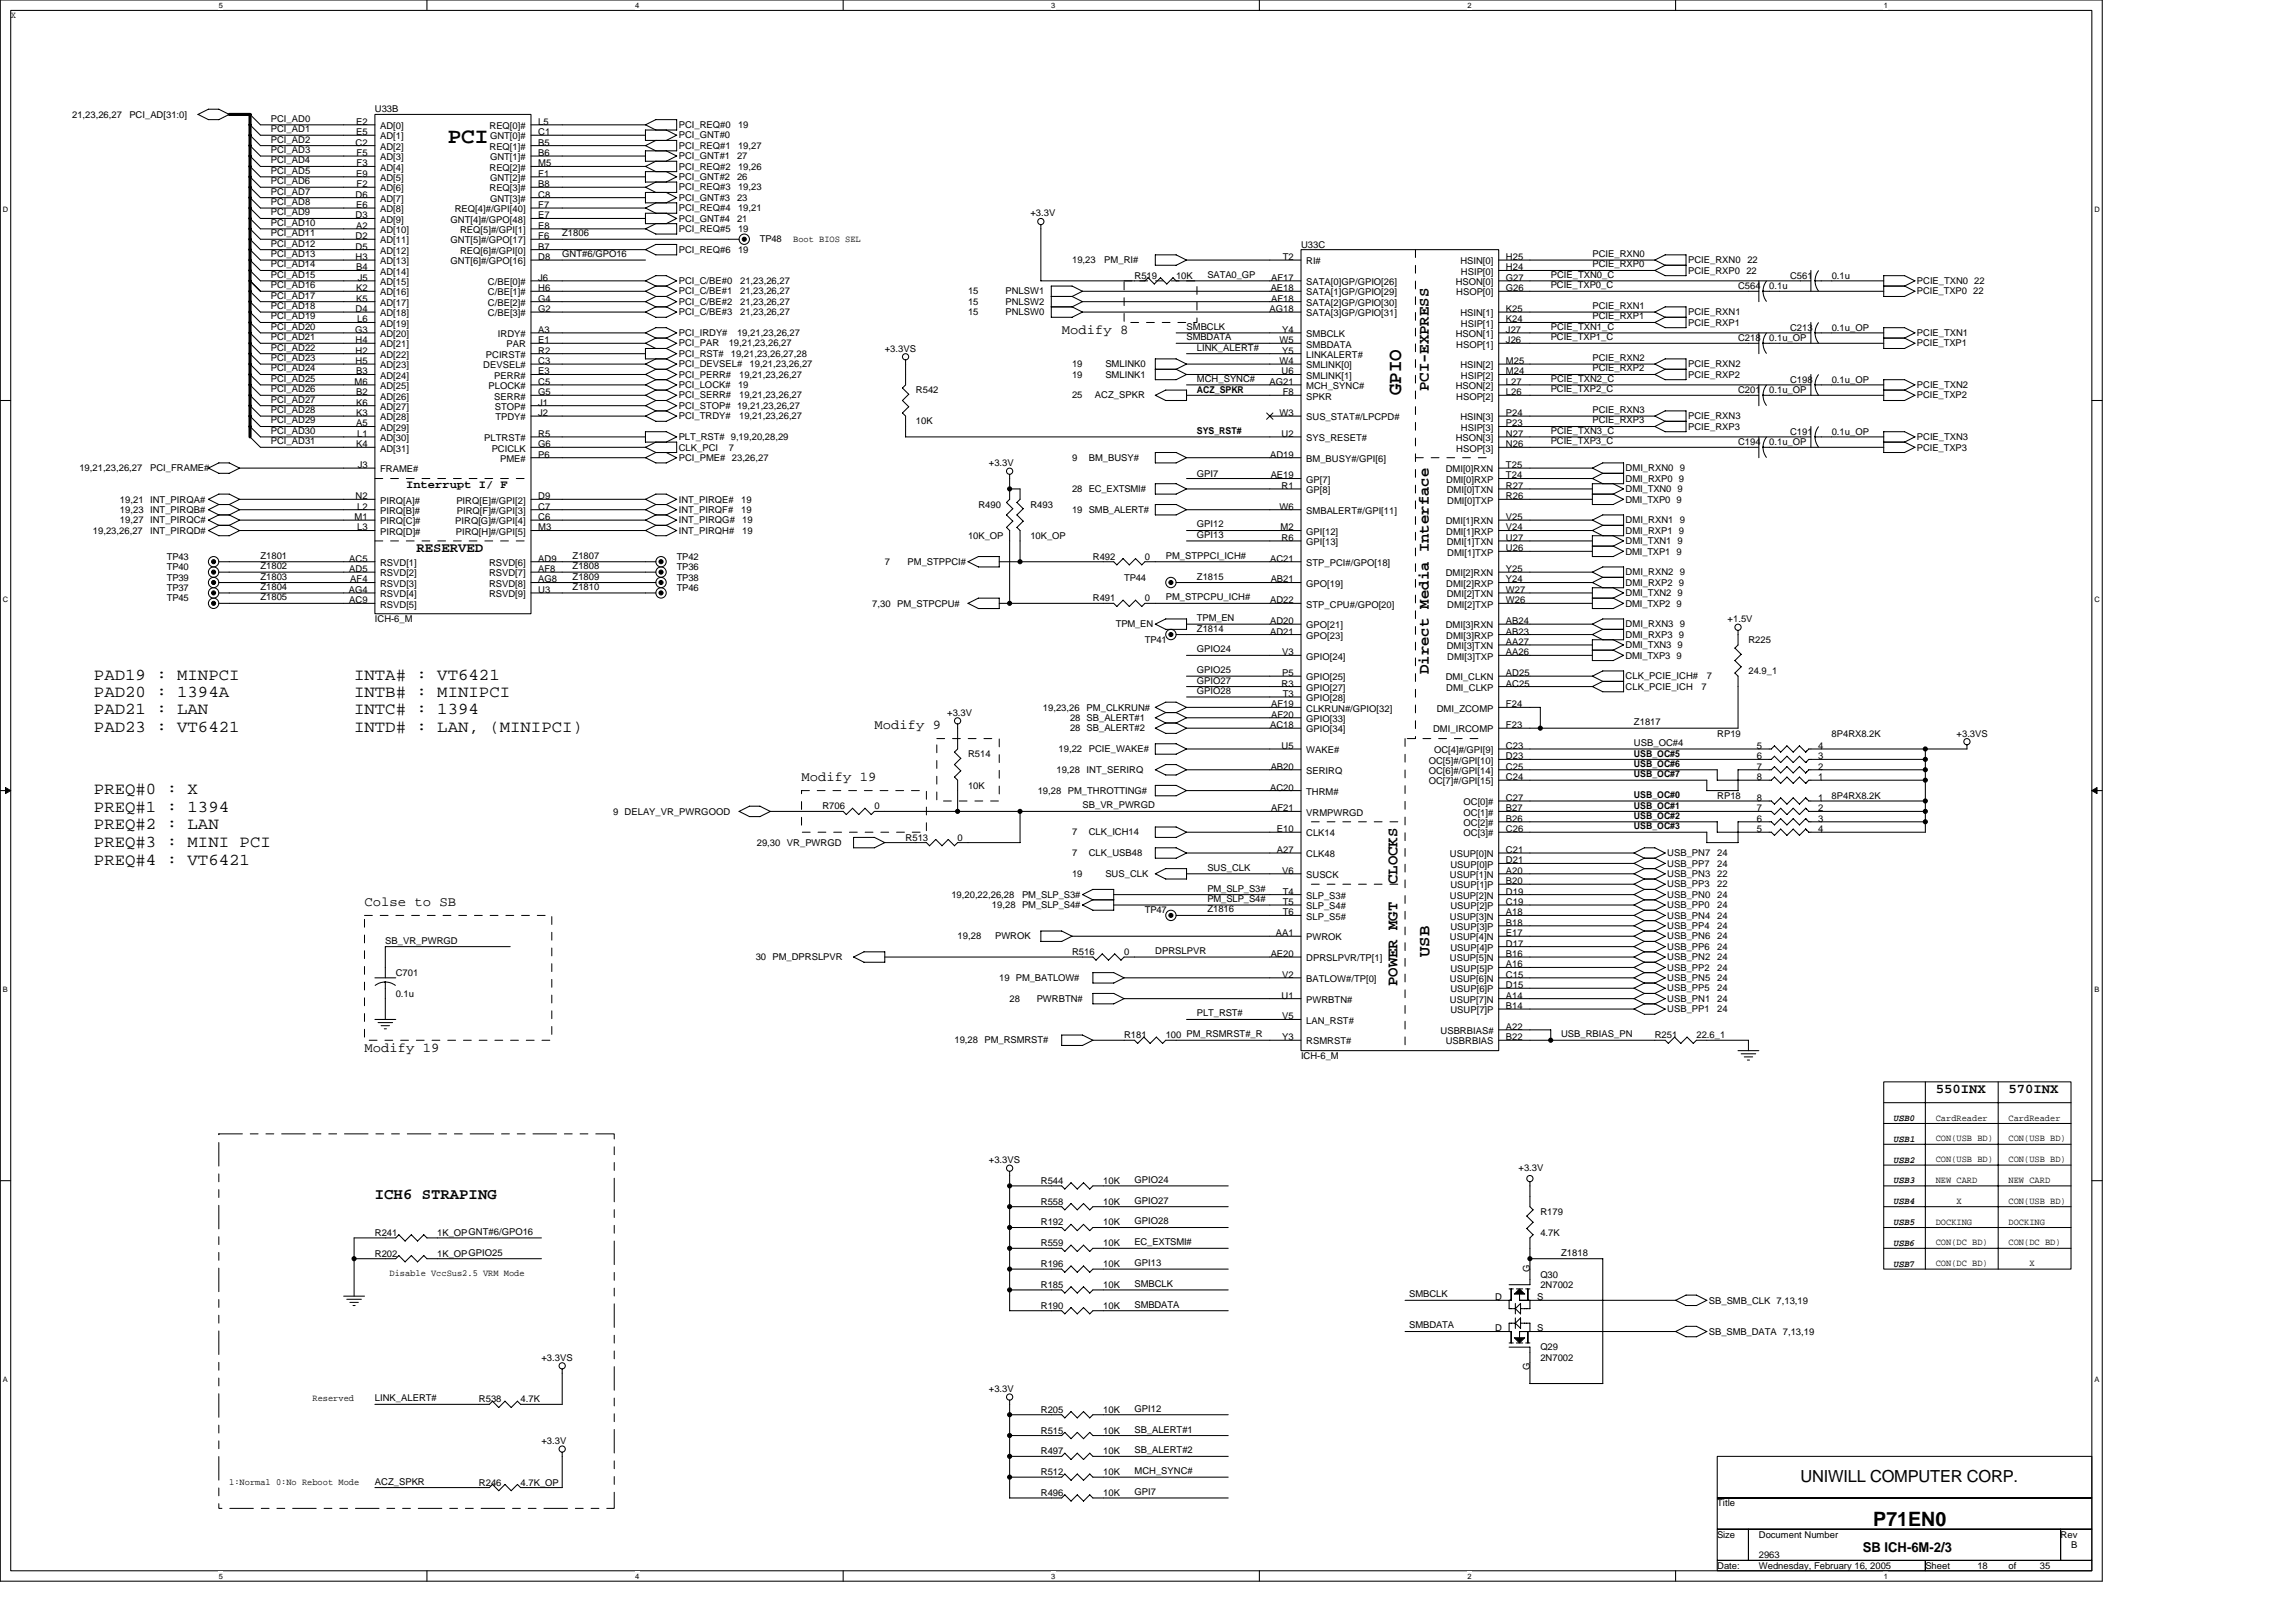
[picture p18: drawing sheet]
<svg xmlns="http://www.w3.org/2000/svg" width="297mm" height="210mm" viewBox="0 0 297 210" stroke-linecap="round" stroke-linejoin="round" font-family="sans-serif">
<defs><g id="words">
<text font-size="2.8" x="57.9" y="18.5">PCI</text>
<g font-size="2.6">
<text x="181.3" y="51.2" transform="rotate(-90 181.3 51.2)">GPIO</text>
<text x="242.4" y="197.5">P71EN0</text>
</g>
<g font-size="2.2">
<text x="12.2" y="87.9">PAD19 : MINPCI</text>
<text x="45.8" y="87.9">INTA# : VT6421</text>
<text x="12.2" y="90.2">PAD20 : 1394A</text>
<text x="12.2" y="92.4">PAD21 : LAN</text>
<text x="12.2" y="94.7">PAD23 : VT6421</text>
<text x="45.8" y="90.2">INTB# : MINIPCI</text>
<text x="45.8" y="92.4">INTC# : 1394</text>
<text x="45.8" y="94.7">INTD# : LAN, (MINIPCI)</text>
<text x="12.2" y="102.8">PREQ#0 : X</text>
<text x="12.2" y="105">PREQ#1 : 1394</text>
<text x="12.2" y="107.3">PREQ#2 : LAN</text>
<text x="12.2" y="109.6">PREQ#3 : MINI PCI</text>
<text x="12.2" y="111.9">PREQ#4 : VT6421</text>
<text x="185" y="123.9" transform="rotate(-90 185 123.9)">USB</text>
<text x="232.9" y="191.8">UNIWILL COMPUTER CORP.</text>
</g>
<g font-size="2">
<text x="184.8" y="50.6" transform="rotate(-90 184.8 50.6)">PCI-EXPRESS</text>
<text x="184.8" y="87.2" transform="rotate(-90 184.8 87.2)">Direct Media Interface</text>
<text x="180.8" y="114.4" transform="rotate(-90 180.8 114.4)">CLOCKS</text>
<text x="180.8" y="127.6" transform="rotate(-90 180.8 127.6)">POWER MGT</text>
<text x="48.5" y="155.1">ICH6 STRAPING</text>
</g>
<g font-size="1.8">
<text x="137.4" y="43.2">Modify 8</text>
<text x="53.9" y="71.5">RESERVED</text>
<text x="113.1" y="94.3">Modify 9</text>
<text x="103.7" y="101.1">Modify 19</text>
<text x="47.2" y="117.2">Colse to SB</text>
<text x="47.2" y="136.1">Modify 19</text>
<text x="250.4" y="141.5">550INX</text>
<text x="259.9" y="141.5">570INX</text>
<text x="241" y="200.8">SB ICH-6M-2/3</text>
</g>
<text font-size="1.5" x="52.5" y="63.2">Interrupt I/ F</text>
<g font-size="1.2">
<text x="1.4" y="2.3">X</text>
<text x="9.3" y="15.2">21,23,26,27</text>
<text x="16.7" y="15.2">PCI_AD[31:0]</text>
<text x="35" y="15.8">PCI_AD0</text>
<text x="35" y="17.1">PCI_AD1</text>
<text x="46.1" y="16.1">E2</text>
<text x="46.1" y="17.5">E5</text>
<text x="48.5" y="14.5">U33B</text>
<text x="49.2" y="16.7">AD[0]</text>
<text x="63.3" y="16.7">REQ[0]#</text>
<text x="69.6" y="16.1">L5</text>
<text x="69.6" y="17.5">C1</text>
<text x="87.8" y="16.6">PCI_REQ#0</text>
<text x="87.8" y="17.9">PCI_GNT#0</text>
<text x="95.5" y="16.6">19</text>
<text x="35" y="21.1">PCI_AD4</text>
<text x="35" y="23.8">PCI_AD6</text>
<text x="35" y="19.8">PCI_AD3</text>
<text x="35" y="22.5">PCI_AD5</text>
<text x="35" y="18.5">PCI_AD2</text>
<text x="46" y="18.8">C2</text>
<text x="46.1" y="22.9">E9</text>
<text x="46.1" y="20.2">F5</text>
<text x="46.1" y="21.5">F3</text>
<text x="49.2" y="18">AD[1]</text>
<text x="49.2" y="19.4">AD[2]</text>
<text x="49.2" y="20.7">AD[3]</text>
<text x="49.2" y="22.1">AD[4]</text>
<text x="49.2" y="23.4">AD[5]</text>
<text x="63.3" y="19.4">REQ[1]#</text>
<text x="63.3" y="22.1">REQ[2]#</text>
<text x="63.4" y="18">GNT[0]#</text>
<text x="63.4" y="23.4">GNT[2]#</text>
<text x="63.4" y="20.7">GNT[1]#</text>
<text x="69.6" y="18.8">B5</text>
<text x="69.6" y="21.5">M5</text>
<text x="69.6" y="22.9">F1</text>
<text x="69.6" y="20.2">B6</text>
<text x="87.8" y="23.3">PCI_GNT#2</text>
<text x="87.8" y="19.3">PCI_REQ#1</text>
<text x="87.8" y="22">PCI_REQ#2</text>
<text x="87.8" y="20.6">PCI_GNT#1</text>
<text x="95.4" y="23.3">26</text>
<text x="95.4" y="20.6">27</text>
<text x="95.5" y="19.3">19,27</text>
<text x="95.5" y="22">19,26</text>
<text x="35" y="27.9">PCI_AD9</text>
<text x="35" y="29.2">PCI_AD10</text>
<text x="35" y="25.2">PCI_AD7</text>
<text x="35" y="26.5">PCI_AD8</text>
<text x="46" y="25.6">D6</text>
<text x="46" y="28.3">D3</text>
<text x="46.1" y="26.9">E6</text>
<text x="46.1" y="29.6">A2</text>
<text x="46.1" y="24.2">F2</text>
<text x="49.2" y="24.8">AD[6]</text>
<text x="49.2" y="26.1">AD[7]</text>
<text x="49.2" y="27.5">AD[8]</text>
<text x="49.2" y="28.8">AD[9]</text>
<text x="58.3" y="28.8">GNT[4]#/GPO[48]</text>
<text x="58.8" y="27.5">REQ[4]#/GPI[40]</text>
<text x="63.3" y="24.8">REQ[3]#</text>
<text x="63.4" y="26.1">GNT[3]#</text>
<text x="69.6" y="24.2">B8</text>
<text x="69.6" y="26.9">F7</text>
<text x="69.6" y="29.6">E8</text>
<text x="69.6" y="28.3">E7</text>
<text x="69.6" y="25.6">C8</text>
<text x="87.8" y="26">PCI_GNT#3</text>
<text x="87.8" y="24.6">PCI_REQ#3</text>
<text x="87.8" y="27.3">PCI_REQ#4</text>
<text x="87.8" y="28.7">PCI_GNT#4</text>
<text x="95.4" y="26">23</text>
<text x="95.4" y="28.7">21</text>
<text x="95.5" y="24.6">19,23</text>
<text x="95.5" y="27.3">19,21</text>
<text x="133.3" y="28">+3.3V</text>
<text x="35" y="34.6">PCI_AD14</text>
<text x="35" y="30.6">PCI_AD11</text>
<text x="35" y="33.3">PCI_AD13</text>
<text x="35" y="36">PCI_AD15</text>
<text x="35" y="31.9">PCI_AD12</text>
<text x="46" y="31">D2</text>
<text x="46" y="32.3">D5</text>
<text x="46" y="33.6">H3</text>
<text x="46.1" y="35">B4</text>
<text x="49.2" y="30.2">AD[10]</text>
<text x="49.2" y="31.5">AD[11]</text>
<text x="49.2" y="32.9">AD[12]</text>
<text x="49.2" y="34.2">AD[13]</text>
<text x="49.2" y="35.5">AD[14]</text>
<text x="58.3" y="34.2">GNT[6]#/GPO[16]</text>
<text x="58.3" y="31.5">GNT[5]#/GPO[17]</text>
<text x="59.5" y="30.2">REQ[5]#/GPI[1]</text>
<text x="59.5" y="32.9">REQ[6]#/GPI[0]</text>
<text x="69.6" y="32.3">B7</text>
<text x="69.6" y="33.6">D8</text>
<text x="69.6" y="31">F6</text>
<text x="72.7" y="30.6">Z1806</text>
<text x="72.7" y="33.3">GNT#6/GPO16</text>
<text x="87.8" y="30">PCI_REQ#5</text>
<text x="87.8" y="32.7">PCI_REQ#6</text>
<text x="95.5" y="30">19</text>
<text x="95.5" y="32.7">19</text>
<text x="98.3" y="31.4">TP48</text>
<text x="102.6" y="31.3">Boot BIOS SEL</text>
<text x="138.7" y="34.1">19,23</text>
<text x="142.9" y="34.1">PM_RI#</text>
<text x="156.2" y="36">SATA0_GP</text>
<text x="165.9" y="33.6">T2</text>
<text x="168.3" y="32">U33C</text>
<text x="169" y="34.2">RI#</text>
<text x="188.9" y="34.2">HSIN[0]</text>
<text x="189" y="35.5">HSIP[0]</text>
<text x="194.8" y="33.6">H25</text>
<text x="194.8" y="35">H24</text>
<text x="200.6" y="36">PCIE_TXN0_C</text>
<text x="206" y="34.6">PCIE_RXP0</text>
<text x="206" y="33.3">PCIE_RXN0</text>
<text x="218.4" y="35.4">PCIE_RXP0 22</text>
<text x="218.4" y="34.1">PCIE_RXN0</text>
<text x="226.1" y="34.1">22</text>
<text x="35" y="38.6">PCI_AD17</text>
<text x="35" y="40">PCI_AD18</text>
<text x="35" y="37.3">PCI_AD16</text>
<text x="35" y="41.3">PCI_AD19</text>
<text x="46" y="40.4">D4</text>
<text x="46.1" y="37.7">K2</text>
<text x="46.1" y="39">K5</text>
<text x="46.2" y="41.7">L6</text>
<text x="46.3" y="36.3">J5</text>
<text x="49.2" y="36.9">AD[15]</text>
<text x="49.2" y="38.2">AD[16]</text>
<text x="49.2" y="39.6">AD[17]</text>
<text x="49.2" y="40.9">AD[18]</text>
<text x="63.1" y="36.9">C/BE[0]#</text>
<text x="63.1" y="38.2">C/BE[1]#</text>
<text x="63.1" y="39.6">C/BE[2]#</text>
<text x="63.1" y="40.9">C/BE[3]#</text>
<text x="69.6" y="36.3">J6</text>
<text x="69.6" y="37.7">H6</text>
<text x="69.6" y="39">G4</text>
<text x="69.6" y="40.4">G2</text>
<text x="87.8" y="38.1">PCI_C/BE#1</text>
<text x="87.8" y="40.8">PCI_C/BE#3</text>
<text x="87.8" y="39.5">PCI_C/BE#2</text>
<text x="87.8" y="36.8">PCI_C/BE#0</text>
<text x="95.8" y="38.1">21,23,26,27</text>
<text x="95.8" y="40.8">21,23,26,27</text>
<text x="95.8" y="39.5">21,23,26,27</text>
<text x="95.8" y="36.8">21,23,26,27</text>
<text x="125.2" y="38.1">15</text>
<text x="125.2" y="39.5">15</text>
<text x="125.2" y="40.8">15</text>
<text x="130.1" y="38.1">PNLSW1</text>
<text x="130.1" y="39.5">PNLSW2</text>
<text x="130.1" y="40.8">PNLSW0</text>
<text x="146.8" y="36.1">R519</text>
<text x="152.2" y="36.1">10K</text>
<text x="164.3" y="40.4">AG18</text>
<text x="164.4" y="37.7">AE18</text>
<text x="164.5" y="36.3">AF17</text>
<text x="164.5" y="39">AF18</text>
<text x="169" y="36.9">SATA[0]GP/GPIO[26]</text>
<text x="169" y="38.2">SATA[1]GP/GPIO[29]</text>
<text x="169" y="39.6">SATA[2]GP/GPIO[30]</text>
<text x="169" y="40.9">SATA[3]GP/GPIO[31]</text>
<text x="188.3" y="36.9">HSON[0]</text>
<text x="188.4" y="38.2">HSOP[0]</text>
<text x="188.9" y="40.9">HSIN[1]</text>
<text x="194.8" y="36.3">G27</text>
<text x="194.8" y="37.7">G26</text>
<text x="194.8" y="40.4">K25</text>
<text x="194.8" y="41.7">K24</text>
<text x="200.6" y="37.3">PCIE_TXP0_C</text>
<text x="206" y="41.3">PCIE_RXP1</text>
<text x="206" y="40">PCIE_RXN1</text>
<text x="218.4" y="40.8">PCIE_RXN1</text>
<text x="224.9" y="37.4">C564</text>
<text x="228.9" y="37.4">0.1u</text>
<text x="231.6" y="36.1">C561</text>
<text x="237" y="36.1">0.1u</text>
<text x="248" y="36.8">PCIE_TXN0 22</text>
<text x="248" y="38.1">PCIE_TXP0 22</text>
<text x="35" y="44">PCI_AD21</text>
<text x="35" y="42.7">PCI_AD20</text>
<text x="35" y="45.4">PCI_AD22</text>
<text x="35" y="46.7">PCI_AD23</text>
<text x="45.9" y="43.1">G3</text>
<text x="46" y="44.4">H4</text>
<text x="46" y="45.8">H2</text>
<text x="46" y="47.1">H5</text>
<text x="49.2" y="42.3">AD[19]</text>
<text x="49.2" y="43.6">AD[20]</text>
<text x="49.2" y="45">AD[21]</text>
<text x="49.2" y="46.3">AD[22]</text>
<text x="49.2" y="47.7">AD[23]</text>
<text x="62.5" y="47.7">DEVSEL#</text>
<text x="62.9" y="46.3">PCIRST#</text>
<text x="64.4" y="43.6">IRDY#</text>
<text x="65.5" y="45">PAR</text>
<text x="69.6" y="43.1">A3</text>
<text x="69.6" y="44.4">E1</text>
<text x="69.6" y="45.8">R2</text>
<text x="69.6" y="47.1">C3</text>
<text x="87.8" y="47.5">PCI_DEVSEL#</text>
<text x="87.8" y="46.2">PCI_RST#</text>
<text x="87.8" y="43.5">PCI_IRDY#</text>
<text x="87.8" y="44.8">PCI_PAR</text>
<text x="94.3" y="44.8">19,21,23,26,27</text>
<text x="94.5" y="46.2">19,21,23,26,27,28</text>
<text x="95.4" y="43.5">19,21,23,26,27</text>
<text x="97" y="47.5">19,21,23,26,27</text>
<text x="114.5" y="45.5">+3.3VS</text>
<text x="138.7" y="47.5">19</text>
<text x="143" y="47.5">SMLINK0</text>
<text x="153.5" y="42.7">SMBCLK</text>
<text x="153.5" y="44">SMBDATA</text>
<text x="154.9" y="45.4">LINK_ALERT#</text>
<text x="165.5" y="44.4">W5</text>
<text x="165.5" y="47.1">W4</text>
<text x="165.9" y="43.1">Y4</text>
<text x="165.9" y="45.8">Y5</text>
<text x="169" y="43.6">SMBCLK</text>
<text x="169" y="45">SMBDATA</text>
<text x="169" y="46.3">LINKALERT#</text>
<text x="169" y="47.7">SMLINK[0]</text>
<text x="188.3" y="43.6">HSON[1]</text>
<text x="188.4" y="45">HSOP[1]</text>
<text x="188.9" y="47.7">HSIN[2]</text>
<text x="189" y="42.3">HSIP[1]</text>
<text x="194.8" y="43.1">J27</text>
<text x="194.8" y="44.4">J26</text>
<text x="194.8" y="47.1">M25</text>
<text x="200.6" y="44">PCIE_TXP1_C</text>
<text x="200.6" y="42.7">PCIE_TXN1_C</text>
<text x="206" y="46.7">PCIE_RXN2</text>
<text x="218.4" y="42.1">PCIE_RXP1</text>
<text x="218.4" y="47.5">PCIE_RXN2</text>
<text x="224.9" y="44.2">C218</text>
<text x="228.9" y="44.2">0.1u_OP</text>
<text x="231.6" y="42.8">C213</text>
<text x="237" y="42.8">0.1u_OP</text>
<text x="248" y="44.8">PCIE_TXP1</text>
<text x="248" y="43.5">PCIE_TXN1</text>
<text x="35" y="49.4">PCI_AD25</text>
<text x="35" y="53.5">PCI_AD28</text>
<text x="35" y="48.1">PCI_AD24</text>
<text x="35" y="50.8">PCI_AD26</text>
<text x="35" y="52.1">PCI_AD27</text>
<text x="45.9" y="49.8">M6</text>
<text x="46.1" y="48.5">B3</text>
<text x="46.1" y="51.1">B2</text>
<text x="46.1" y="52.5">K6</text>
<text x="46.1" y="53.8">K3</text>
<text x="49.2" y="49">AD[24]</text>
<text x="49.2" y="50.4">AD[25]</text>
<text x="49.2" y="51.7">AD[26]</text>
<text x="49.2" y="53">AD[27]</text>
<text x="63.2" y="50.4">PLOCK#</text>
<text x="64" y="49">PERR#</text>
<text x="64" y="51.7">SERR#</text>
<text x="64" y="53">STOP#</text>
<text x="69.6" y="48.5">E3</text>
<text x="69.6" y="49.8">C5</text>
<text x="69.6" y="51.1">G5</text>
<text x="69.6" y="52.5">J1</text>
<text x="69.6" y="53.8">J2</text>
<text x="87.8" y="52.9">PCI_STOP# 19,21,23,26,27</text>
<text x="87.8" y="51.6">PCI_SERR#</text>
<text x="87.8" y="50.2">PCI_LOCK#</text>
<text x="87.8" y="48.9">PCI_PERR#</text>
<text x="95.5" y="50.2">19</text>
<text x="95.6" y="51.6">19,21,23,26,27</text>
<text x="95.6" y="48.9">19,21,23,26,27</text>
<text x="118.5" y="50.9">R542</text>
<text x="138.7" y="51.6">25</text>
<text x="138.7" y="48.9">19</text>
<text x="141.7" y="51.6">ACZ_SPKR</text>
<text x="143" y="48.9">SMLINK1</text>
<text x="154.9" y="50.8">ACZ_SPKR</text>
<text x="154.9" y="49.4">MCH_SYNC#</text>
<text x="164.3" y="49.8">AG21</text>
<text x="165.5" y="53.8">W3</text>
<text x="165.8" y="48.5">U6</text>
<text x="165.9" y="51.1">F8</text>
<text x="169" y="49">SMLINK[1]</text>
<text x="169" y="50.4">MCH_SYNC#</text>
<text x="169" y="51.7">SPKR</text>
<text x="188.3" y="50.4">HSON[2]</text>
<text x="188.4" y="51.7">HSOP[2]</text>
<text x="189" y="49">HSIP[2]</text>
<text x="194.8" y="48.5">M24</text>
<text x="194.8" y="49.8">L27</text>
<text x="194.8" y="51.1">L26</text>
<text x="194.8" y="53.8">P24</text>
<text x="200.6" y="50.8">PCIE_TXP2_C</text>
<text x="200.6" y="49.4">PCIE_TXN2_C</text>
<text x="206" y="53.5">PCIE_RXN3</text>
<text x="206" y="48.1">PCIE_RXP2</text>
<text x="218.4" y="48.9">PCIE_RXP2</text>
<text x="224.9" y="50.9">C201</text>
<text x="228.9" y="50.9">0.1u_OP</text>
<text x="231.6" y="49.5">C198</text>
<text x="237" y="49.5">0.1u_OP</text>
<text x="248" y="50.2">PCIE_TXN2</text>
<text x="248" y="51.6">PCIE_TXP2</text>
<text x="35" y="56.1">PCI_AD30</text>
<text x="35" y="57.5">PCI_AD31</text>
<text x="35" y="54.8">PCI_AD29</text>
<text x="46.1" y="55.2">A5</text>
<text x="46.1" y="57.9">K4</text>
<text x="46.2" y="56.5">L1</text>
<text x="49.2" y="54.4">AD[28]</text>
<text x="49.2" y="55.7">AD[29]</text>
<text x="49.2" y="57.1">AD[30]</text>
<text x="49.2" y="58.4">AD[31]</text>
<text x="62.7" y="57.1">PLTRST#</text>
<text x="63.6" y="58.4">PCICLK</text>
<text x="64.1" y="54.4">TPDY#</text>
<text x="64.7" y="59.8">PME#</text>
<text x="69.6" y="56.5">R5</text>
<text x="69.6" y="57.9">G6</text>
<text x="69.6" y="59.2">P6</text>
<text x="87.8" y="54.3">PCI_TRDY#</text>
<text x="87.8" y="59.6">PCI_PME# 23,26,27</text>
<text x="87.8" y="57">PLT_RST# 9,19,20,28,29</text>
<text x="87.8" y="58.3">CLK_PCI</text>
<text x="94.3" y="58.3">7</text>
<text x="95.6" y="54.3">19,21,23,26,27</text>
<text x="118.5" y="54.9">10K</text>
<text x="138.7" y="59.6">9</text>
<text x="140.9" y="59.6">BM_BUSY#</text>
<text x="154.9" y="56.2">SYS_RST#</text>
<text x="164.3" y="59.2">AD19</text>
<text x="165.8" y="56.5">U2</text>
<text x="169" y="54.4">SUS_STAT#/LPCPD#</text>
<text x="169" y="57.1">SYS_RESET#</text>
<text x="169" y="59.8">BM_BUSY#/GPI[6]</text>
<text x="188.3" y="57.1">HSON[3]</text>
<text x="188.4" y="58.4">HSOP[3]</text>
<text x="188.9" y="54.4">HSIN[3]</text>
<text x="189" y="55.7">HSIP[3]</text>
<text x="194.8" y="55.2">P23</text>
<text x="194.8" y="56.5">N27</text>
<text x="194.8" y="57.9">N26</text>
<text x="200.6" y="57.5">PCIE_TXP3_C</text>
<text x="200.6" y="56.1">PCIE_TXN3_C</text>
<text x="206" y="54.8">PCIE_RXP3</text>
<text x="218.4" y="55.6">PCIE_RXP3</text>
<text x="218.4" y="54.3">PCIE_RXN3</text>
<text x="224.9" y="57.6">C194</text>
<text x="228.9" y="57.6">0.1u_OP</text>
<text x="231.6" y="56.3">C191</text>
<text x="237" y="56.3">0.1u_OP</text>
<text x="248" y="58.3">PCIE_TXP3</text>
<text x="248" y="57">PCIE_TXN3</text>
<text x="10.3" y="61">19,21,23,26,27</text>
<text x="15.5" y="65">19,21 INT_PIRQA#</text>
<text x="19.4" y="61">PCI_FRAME#</text>
<text x="46" y="64.6">N2</text>
<text x="46.2" y="66">L2</text>
<text x="46.3" y="60.6">J3</text>
<text x="49.2" y="61.1">FRAME#</text>
<text x="49.2" y="65.2">PIRQ[A]#</text>
<text x="59" y="65.2">PIRQ[E]#/GPI[2]</text>
<text x="69.6" y="64.6">D9</text>
<text x="69.6" y="66">C7</text>
<text x="87.8" y="65">INT_PIRQE#</text>
<text x="95.9" y="65">19</text>
<text x="126.6" y="65.7">R490</text>
<text x="127.9" y="60.3">+3.3V</text>
<text x="133.3" y="65.7">R493</text>
<text x="138.7" y="63.7">28 EC_EXTSMI#</text>
<text x="154.9" y="61.7">GPI7</text>
<text x="164.4" y="61.9">AE19</text>
<text x="165.5" y="66">W6</text>
<text x="165.8" y="63.3">R1</text>
<text x="169" y="62.5">GP[7]</text>
<text x="169" y="63.8">GP[8]</text>
<text x="187" y="61.1">DMI[0]RXN</text>
<text x="187.1" y="62.5">DMI[0]RXP</text>
<text x="187.2" y="63.8">DMI[0]TXN</text>
<text x="187.2" y="65.2">DMI[0]TXP</text>
<text x="194.8" y="60.6">T25</text>
<text x="194.8" y="61.9">T24</text>
<text x="194.8" y="63.3">R27</text>
<text x="194.8" y="64.6">R26</text>
<text x="210.3" y="61">DMI_RXN0 9</text>
<text x="210.3" y="62.3">DMI_RXP0 9</text>
<text x="210.3" y="63.7">DMI_TXN0 9</text>
<text x="210.3" y="65">DMI_TXP0 9</text>
<text x="12" y="69.1">19,23,26,27</text>
<text x="15.5" y="66.4">19,23 INT_PIRQB#</text>
<text x="15.5" y="67.7">19,27 INT_PIRQC#</text>
<text x="19.4" y="69.1">INT_PIRQD#</text>
<text x="45.9" y="67.3">M1</text>
<text x="46.2" y="68.6">L3</text>
<text x="49.2" y="66.5">PIRQ[B]#</text>
<text x="49.2" y="67.9">PIRQ[C]#</text>
<text x="49.2" y="69.2">PIRQ[D]#</text>
<text x="58.9" y="67.9">PIRQ[G]#/GPI[4]</text>
<text x="59" y="69.2">PIRQ[H]#/GPI[5]</text>
<text x="59.1" y="66.5">PIRQ[F]#/GPI[3]</text>
<text x="69.6" y="67.3">C6</text>
<text x="69.6" y="68.6">M3</text>
<text x="87.8" y="67.7">INT_PIRQG#</text>
<text x="87.8" y="66.4">INT_PIRQF#</text>
<text x="87.8" y="69.1">INT_PIRQH#</text>
<text x="95.9" y="66.4">19</text>
<text x="96" y="69.1">19</text>
<text x="96" y="67.7">19</text>
<text x="125.2" y="69.7">10K_OP</text>
<text x="133.3" y="69.7">10K_OP</text>
<text x="138.7" y="66.4">19 SMB_ALERT#</text>
<text x="154.9" y="68.3">GPI12</text>
<text x="154.9" y="69.6">GPI13</text>
<text x="165.7" y="68.6">M2</text>
<text x="165.8" y="70">R6</text>
<text x="169" y="66.5">SMBALERT#/GPI[11]</text>
<text x="169" y="69.2">GPI[12]</text>
<text x="169" y="70.5">GPI[13]</text>
<text x="187" y="67.9">DMI[1]RXN</text>
<text x="187.1" y="69.2">DMI[1]RXP</text>
<text x="187.2" y="70.5">DMI[1]TXN</text>
<text x="187.2" y="71.9">DMI[1]TXP</text>
<text x="194.8" y="67.3">V25</text>
<text x="194.8" y="68.6">V24</text>
<text x="194.8" y="70">U27</text>
<text x="194.8" y="71.3">U26</text>
<text x="210.3" y="71.8">DMI_TXP1 9</text>
<text x="210.3" y="67.7">DMI_RXN1 9</text>
<text x="210.3" y="69.1">DMI_RXP1 9</text>
<text x="210.3" y="70.4">DMI_TXN1 9</text>
<text x="21.6" y="73.8">TP40</text>
<text x="21.6" y="75.1">TP39</text>
<text x="21.6" y="76.5">TP37</text>
<text x="21.6" y="77.8">TP45</text>
<text x="21.6" y="72.4">TP43</text>
<text x="33.7" y="76.3">Z1804</text>
<text x="33.7" y="77.7">Z1805</text>
<text x="33.7" y="72.3">Z1801</text>
<text x="33.7" y="75">Z1803</text>
<text x="33.7" y="73.6">Z1802</text>
<text x="45.1" y="76.7">AG4</text>
<text x="45.2" y="72.7">AC5</text>
<text x="45.2" y="74">AD5</text>
<text x="45.3" y="75.4">AF4</text>
<text x="49.2" y="73.2">RSVD[1]</text>
<text x="49.2" y="74.6">RSVD[2]</text>
<text x="49.2" y="75.9">RSVD[3]</text>
<text x="49.2" y="77.3">RSVD[4]</text>
<text x="63.3" y="73.2">RSVD[6]</text>
<text x="63.3" y="74.6">RSVD[7]</text>
<text x="63.3" y="75.9">RSVD[8]</text>
<text x="63.3" y="77.3">RSVD[9]</text>
<text x="69.6" y="72.7">AD9</text>
<text x="69.6" y="74">AF8</text>
<text x="69.6" y="75.4">AG8</text>
<text x="69.6" y="76.7">U3</text>
<text x="74.1" y="75">Z1809</text>
<text x="74.1" y="72.3">Z1807</text>
<text x="74.1" y="76.3">Z1810</text>
<text x="74.1" y="73.6">Z1808</text>
<text x="87.5" y="73.8">TP36</text>
<text x="87.5" y="75.1">TP38</text>
<text x="87.5" y="76.5">TP46</text>
<text x="87.5" y="72.4">TP42</text>
<text x="114.5" y="73.1">7</text>
<text x="117.4" y="73.1">PM_STPPCI#</text>
<text x="141.4" y="72.4">R492</text>
<text x="141.4" y="77.8">R491</text>
<text x="145.4" y="75.1">TP44</text>
<text x="148.1" y="72.4">0</text>
<text x="148.1" y="77.8">0</text>
<text x="150.8" y="72.3">PM_STPPCI_ICH#</text>
<text x="150.8" y="77.7">PM_STPCPU_ICH#</text>
<text x="154.9" y="75">Z1815</text>
<text x="164.3" y="72.7">AC21</text>
<text x="164.4" y="75.4">AB21</text>
<text x="169" y="73.2">STP_PCI#/GPO[18]</text>
<text x="169" y="75.9">GPO[19]</text>
<text x="187" y="74.6">DMI[2]RXN</text>
<text x="187.1" y="75.9">DMI[2]RXP</text>
<text x="187.2" y="77.3">DMI[2]TXN</text>
<text x="194.8" y="74">Y25</text>
<text x="194.8" y="75.4">Y24</text>
<text x="194.8" y="76.7">W27</text>
<text x="210.3" y="75.8">DMI_RXP2 9</text>
<text x="210.3" y="74.5">DMI_RXN2 9</text>
<text x="210.3" y="77.1">DMI_TXN2 9</text>
<text x="45.2" y="78.1">AC9</text>
<text x="48.5" y="80.5">ICH-6_M</text>
<text x="49.2" y="78.6">RSVD[5]</text>
<text x="112.9" y="78.5">7,30 PM_STPCPU#</text>
<text x="144.3" y="81.2">TPM_EN</text>
<text x="148.1" y="83.2">TP41</text>
<text x="154.9" y="80.4">TPM_EN</text>
<text x="154.9" y="81.7">Z1814</text>
<text x="164.3" y="78.1">AD22</text>
<text x="164.3" y="80.8">AD20</text>
<text x="164.3" y="82.1">AD21</text>
<text x="169" y="78.6">STP_CPU#/GPO[20]</text>
<text x="169" y="81.3">GPO[21]</text>
<text x="169" y="82.7">GPO[23]</text>
<text x="187" y="81.3">DMI[3]RXN</text>
<text x="187.1" y="82.7">DMI[3]RXP</text>
<text x="187.2" y="78.6">DMI[2]TXP</text>
<text x="194.8" y="80.8">AB24</text>
<text x="194.8" y="82.1">AB23</text>
<text x="194.8" y="83.5">AA27</text>
<text x="194.8" y="78.1">W26</text>
<text x="210.3" y="82.5">DMI_RXP3 9</text>
<text x="210.3" y="78.5">DMI_TXP2 9</text>
<text x="210.3" y="83.9">DMI_TXN3 9</text>
<text x="210.3" y="81.2">DMI_RXN3 9</text>
<text x="223.5" y="80.5">+1.5V</text>
<text x="226.2" y="83.2">R225</text>
<text x="154.9" y="87.1">GPIO25</text>
<text x="154.9" y="84.4">GPIO24</text>
<text x="154.9" y="89.8">GPIO28</text>
<text x="154.9" y="88.5">GPIO27</text>
<text x="165.8" y="88.8">R3</text>
<text x="165.9" y="84.8">V3</text>
<text x="165.9" y="87.5">P5</text>
<text x="169" y="85.4">GPIO[24]</text>
<text x="169" y="88">GPIO[25]</text>
<text x="169" y="89.4">GPIO[27]</text>
<text x="187" y="88">DMI_CLKN</text>
<text x="187.1" y="89.4">DMI_CLKP</text>
<text x="187.2" y="84">DMI[3]TXN</text>
<text x="187.2" y="85.4">DMI[3]TXP</text>
<text x="194.8" y="84.8">AA26</text>
<text x="194.8" y="87.5">AD25</text>
<text x="194.8" y="88.8">AC25</text>
<text x="210.3" y="89.3">CLK_PCIE_ICH</text>
<text x="210.3" y="85.2">DMI_TXP3 9</text>
<text x="210.3" y="87.9">CLK_PCIE_ICH#</text>
<text x="220.1" y="89.3">7</text>
<text x="220.8" y="87.9">7</text>
<text x="226.2" y="87.2">24.9_1</text>
<text x="122.5" y="92.6">+3.3V</text>
<text x="134.9" y="92">19,23,26</text>
<text x="138.4" y="93.3">28 SB_ALERT#1</text>
<text x="138.4" y="94.6">28 SB_ALERT#2</text>
<text x="140.6" y="92">PM_CLKRUN#</text>
<text x="164.3" y="94.2">AC18</text>
<text x="164.5" y="91.5">AF19</text>
<text x="164.5" y="92.9">AF20</text>
<text x="165.9" y="90.2">T3</text>
<text x="169" y="90.7">GPIO[28]</text>
<text x="169" y="92.1">CLKRUN#/GPIO[32]</text>
<text x="169" y="93.4">GPIO[33]</text>
<text x="169" y="94.8">GPIO[34]</text>
<text x="185.4" y="94.8">DMI_IRCOMP</text>
<text x="185.9" y="92.1">DMI_ZCOMP</text>
<text x="194.8" y="91.5">F24</text>
<text x="194.8" y="94.2">F23</text>
<text x="211.4" y="93.8">Z1817</text>
<text x="222.2" y="95.3">RP19</text>
<text x="237" y="95.3">8P4RX8.2K</text>
<text x="253.1" y="95.3">+3.3VS</text>
<text x="125.2" y="98">R514</text>
<text x="136.7" y="100">19,28 INT_SERIRQ</text>
<text x="136.9" y="97.3">19,22 PCIE_WAKE#</text>
<text x="164.4" y="99.6">AB20</text>
<text x="165.8" y="96.9">U5</text>
<text x="169" y="97.5">WAKE#</text>
<text x="169" y="100.2">SERIRQ</text>
<text x="184.8" y="98.8">OC[5]#/GPI[10]</text>
<text x="184.8" y="100.2">OC[6]#/GPI[14]</text>
<text x="184.8" y="101.5">OC[7]#/GPI[15]</text>
<text x="185.5" y="97.5">OC[4]#/GPI[9]</text>
<text x="194.8" y="96.9">C23</text>
<text x="194.8" y="98.3">D23</text>
<text x="194.8" y="99.6">C25</text>
<text x="194.8" y="101">C24</text>
<text x="211.4" y="97.9">USB_OC#5</text>
<text x="211.4" y="100.6">USB_OC#7</text>
<text x="211.4" y="99.3">USB_OC#6</text>
<text x="211.4" y="96.5">USB_OC#4</text>
<text x="227.3" y="96.9">5</text>
<text x="227.3" y="98.3">6</text>
<text x="227.3" y="99.6">7</text>
<text x="227.3" y="101">8</text>
<text x="235.2" y="101">1</text>
<text x="235.2" y="99.6">2</text>
<text x="235.2" y="98.3">3</text>
<text x="235.2" y="96.9">4</text>
<text x="79.3" y="105.4">9 DELAY_VR_PWRGOOD</text>
<text x="106.4" y="104.7">R706</text>
<text x="113.1" y="104.7">0</text>
<text x="125.2" y="102.1">10K</text>
<text x="134.3" y="102.7">19,28 PM_THROTTING#</text>
<text x="140" y="104.6">SB_VR_PWRGD</text>
<text x="164.3" y="102.3">AC20</text>
<text x="164.5" y="105">AF21</text>
<text x="165.2" y="107.7">E10</text>
<text x="169" y="102.9">THRM#</text>
<text x="169" y="105.5">VRMPWRGD</text>
<text x="189.3" y="104.2">OC[0]#</text>
<text x="189.3" y="105.5">OC[1]#</text>
<text x="189.3" y="106.9">OC[2]#</text>
<text x="194.8" y="103.7">C27</text>
<text x="194.8" y="105">B27</text>
<text x="194.8" y="106.3">B26</text>
<text x="194.8" y="107.7">C26</text>
<text x="211.4" y="104.6">USB_OC#1</text>
<text x="211.4" y="107.3">USB_OC#3</text>
<text x="211.4" y="103.3">USB_OC#0</text>
<text x="211.4" y="106">USB_OC#2</text>
<text x="222.2" y="103.4">RP18</text>
<text x="227.3" y="107.7">5</text>
<text x="227.3" y="106.3">6</text>
<text x="227.3" y="105">7</text>
<text x="227.3" y="103.7">8</text>
<text x="235.2" y="105">2</text>
<text x="235.2" y="106.3">3</text>
<text x="235.2" y="103.7">1</text>
<text x="235.2" y="107.7">4</text>
<text x="237" y="103.4">8P4RX8.2K</text>
<text x="97.9" y="109.5">29,30 VR_PWRGD</text>
<text x="117.2" y="108.8">R513</text>
<text x="123.9" y="108.8">0</text>
<text x="138.7" y="108.1">7</text>
<text x="138.7" y="110.8">7</text>
<text x="138.7" y="113.5">19</text>
<text x="140.9" y="108.1">CLK_ICH14</text>
<text x="140.9" y="110.8">CLK_USB48</text>
<text x="143" y="113.5">SUS_CLK</text>
<text x="156.2" y="112.7">SUS_CLK</text>
<text x="165.2" y="110.4">A27</text>
<text x="165.9" y="113.1">V6</text>
<text x="169" y="108.2">CLK14</text>
<text x="169" y="110.9">CLK48</text>
<text x="169" y="113.6">SUSCK</text>
<text x="187.6" y="110.9">USUP[0]N</text>
<text x="187.6" y="113.6">USUP[1]N</text>
<text x="187.6" y="112.3">USUP[0]P</text>
<text x="189.3" y="108.2">OC[3]#</text>
<text x="194.8" y="110.4">C21</text>
<text x="194.8" y="113.1">A20</text>
<text x="194.8" y="111.7">D21</text>
<text x="215.7" y="110.8">USB_PN7</text>
<text x="215.7" y="112.1">USB_PP7</text>
<text x="215.7" y="113.5">USB_PN3</text>
<text x="222.2" y="110.8">24</text>
<text x="222.2" y="113.5">22</text>
<text x="222.2" y="112.1">24</text>
<text x="123.1" y="116.2">19,20,22,26,28</text>
<text x="128.3" y="117.5">19,28 PM_SLP_S4#</text>
<text x="132.2" y="116.2">PM_SLP_S3#</text>
<text x="148.1" y="118.2">TP47</text>
<text x="156.2" y="116.7">PM_SLP_S4#</text>
<text x="156.2" y="118.1">Z1816</text>
<text x="156.2" y="115.4">PM_SLP_S3#</text>
<text x="165.9" y="115.8">T4</text>
<text x="165.9" y="117.1">T5</text>
<text x="165.9" y="118.5">T6</text>
<text x="169" y="116.3">SLP_S3#</text>
<text x="169" y="117.7">SLP_S4#</text>
<text x="169" y="119">SLP_S5#</text>
<text x="187.6" y="116.3">USUP[2]N</text>
<text x="187.6" y="119">USUP[3]N</text>
<text x="187.6" y="115">USUP[1]P</text>
<text x="187.6" y="117.7">USUP[2]P</text>
<text x="194.8" y="115.8">D19</text>
<text x="194.8" y="118.5">A18</text>
<text x="194.8" y="114.4">B20</text>
<text x="194.8" y="117.1">C19</text>
<text x="194.8" y="119.8">B18</text>
<text x="215.7" y="116.2">USB_PN0</text>
<text x="215.7" y="118.9">USB_PN4</text>
<text x="215.7" y="117.5">USB_PP0</text>
<text x="215.7" y="114.8">USB_PP3</text>
<text x="222.2" y="116.2">24</text>
<text x="222.2" y="118.9">24</text>
<text x="222.2" y="117.5">24</text>
<text x="222.2" y="114.8">22</text>
<text x="49.8" y="122.1">SB_VR_PWRGD</text>
<text x="97.8" y="124.3">30 PM_DPRSLPVR</text>
<text x="123.9" y="121.6">19,28</text>
<text x="128.7" y="121.6">PWROK</text>
<text x="138.7" y="123.6">R516</text>
<text x="145.4" y="123.6">0</text>
<text x="149.5" y="123.5">DPRSLPVR</text>
<text x="164.4" y="123.8">AE20</text>
<text x="165.1" y="121.2">AA1</text>
<text x="169" y="121.7">PWROK</text>
<text x="169" y="124.4">DPRSLPVR/TP[1]</text>
<text x="187.6" y="121.7">USUP[4]N</text>
<text x="187.6" y="124.4">USUP[5]N</text>
<text x="187.6" y="120.4">USUP[3]P</text>
<text x="187.6" y="123">USUP[4]P</text>
<text x="187.6" y="125.7">USUP[5]P</text>
<text x="194.8" y="121.2">E17</text>
<text x="194.8" y="123.8">B16</text>
<text x="194.8" y="122.5">D17</text>
<text x="194.8" y="125.2">A16</text>
<text x="215.7" y="121.6">USB_PN6</text>
<text x="215.7" y="122.9">USB_PP6</text>
<text x="215.7" y="120.2">USB_PP4</text>
<text x="215.7" y="124.3">USB_PN2</text>
<text x="215.7" y="125.6">USB_PP2</text>
<text x="222.2" y="121.6">24</text>
<text x="222.2" y="124.3">24</text>
<text x="222.2" y="122.9">24</text>
<text x="222.2" y="120.2">24</text>
<text x="222.2" y="125.6">24</text>
<text x="51.2" y="126.3">C701</text>
<text x="51.2" y="129">0.1u</text>
<text x="129.3" y="127">19 PM_BATLOW#</text>
<text x="130.6" y="129.6">28</text>
<text x="134.1" y="129.6">PWRBTN#</text>
<text x="154.9" y="131.5">PLT_RST#</text>
<text x="165.8" y="129.2">U1</text>
<text x="165.9" y="126.5">V2</text>
<text x="165.9" y="131.9">V5</text>
<text x="169" y="127.1">BATLOW#/TP[0]</text>
<text x="169" y="129.8">PWRBTN#</text>
<text x="187.6" y="127.1">USUP[6]N</text>
<text x="187.6" y="129.8">USUP[7]N</text>
<text x="187.6" y="128.4">USUP[6]P</text>
<text x="187.6" y="131.1">USUP[7]P</text>
<text x="194.8" y="126.5">C15</text>
<text x="194.8" y="129.2">A14</text>
<text x="194.8" y="127.9">D15</text>
<text x="194.8" y="130.6">B14</text>
<text x="215.7" y="128.3">USB_PP5</text>
<text x="215.7" y="127">USB_PN5</text>
<text x="215.7" y="131">USB_PP1</text>
<text x="215.7" y="129.6">USB_PN1</text>
<text x="222.2" y="127">24</text>
<text x="222.2" y="129.6">24</text>
<text x="222.2" y="128.3">24</text>
<text x="222.2" y="131">24</text>
<text x="123.5" y="135">19,28 PM_RSMRST#</text>
<text x="145.4" y="134.4">R181</text>
<text x="150.8" y="134.4">100 PM_RSMRST#_R</text>
<text x="165.9" y="134.6">Y3</text>
<text x="168.3" y="137.1">ICH-6_M</text>
<text x="169" y="132.5">LAN_RST#</text>
<text x="169" y="135.2">RSMRST#</text>
<text x="186.4" y="133.8">USBRBIAS#</text>
<text x="187" y="135.2">USBRBIAS</text>
<text x="194.8" y="133.3">A22</text>
<text x="194.8" y="134.6">B22</text>
<text x="202" y="134.2">USB_RBIAS_PN</text>
<text x="214.1" y="134.4">R251</text>
<text x="219.5" y="134.4">22.6_1</text>
<text x="245" y="145.1">USB0</text>
<text x="245" y="147.8">USB1</text>
<text x="250.4" y="145">CardReader</text>
<text x="250.4" y="147.7">CON(USB BD)</text>
<text x="259.9" y="145">CardReader</text>
<text x="259.9" y="147.7">CON(USB BD)</text>
<text x="127.9" y="150.5">+3.3VS</text>
<text x="134.7" y="153.2">R544</text>
<text x="134.7" y="155.9">R558</text>
<text x="142.7" y="153.2">10K</text>
<text x="142.7" y="155.9">10K</text>
<text x="146.8" y="155.8">GPIO27</text>
<text x="146.8" y="153.1">GPIO24</text>
<text x="196.5" y="151.6">+3.3V</text>
<text x="245" y="150.5">USB2</text>
<text x="245" y="153.1">USB3</text>
<text x="245" y="155.8">USB4</text>
<text x="250.4" y="153.1">NEW CARD</text>
<text x="250.4" y="150.4">CON(USB BD)</text>
<text x="253.1" y="155.8">X</text>
<text x="259.9" y="153.1">NEW CARD</text>
<text x="259.9" y="150.4">CON(USB BD)</text>
<text x="259.9" y="155.8">CON(USB BD)</text>
<text x="48.5" y="159.9">R241</text>
<text x="56.6" y="159.9">1K_OPGNT#6/GPO16</text>
<text x="134.7" y="158.6">R192</text>
<text x="134.7" y="161.3">R559</text>
<text x="142.7" y="158.6">10K</text>
<text x="142.7" y="161.3">10K</text>
<text x="146.8" y="161.2">EC_EXTSMI#</text>
<text x="146.8" y="158.5">GPIO28</text>
<text x="199.3" y="157.2">R179</text>
<text x="199.3" y="159.9">4.7K</text>
<text x="245" y="158.5">USB5</text>
<text x="245" y="161.2">USB6</text>
<text x="250.4" y="161.2">CON(DC BD)</text>
<text x="250.4" y="158.5">DOCKING</text>
<text x="259.9" y="158.5">DOCKING</text>
<text x="259.9" y="161.2">CON(DC BD)</text>
<text x="48.5" y="162.6">R202</text>
<text x="50.4" y="165.1">Disable VccSus2.5 VRM Mode</text>
<text x="56.6" y="162.6">1K_OPGPIO25</text>
<text x="134.7" y="164">R196</text>
<text x="134.7" y="166.7">R185</text>
<text x="142.7" y="164">10K</text>
<text x="142.7" y="166.7">10K</text>
<text x="146.8" y="163.8">GPI13</text>
<text x="146.8" y="166.5">SMBCLK</text>
<text x="182.3" y="167.9">SMBCLK</text>
<text x="197.9" y="164.6" transform="rotate(-90 197.9 164.6)">G</text>
<text x="199.3" y="165.3">Q30</text>
<text x="199.3" y="166.7">2N7002</text>
<text x="202" y="162.5">Z1818</text>
<text x="245" y="163.9">USB7</text>
<text x="250.4" y="163.9">CON(DC BD)</text>
<text x="262.5" y="163.9">X</text>
<text x="134.7" y="169.4">R190</text>
<text x="142.7" y="169.4">10K</text>
<text x="146.8" y="169.2">SMBDATA</text>
<text x="182.3" y="171.9">SMBDATA</text>
<text x="193.4" y="172.3">D</text>
<text x="193.4" y="168.3">D</text>
<text x="198.9" y="172.3">S</text>
<text x="198.9" y="168.3">S</text>
<text x="221.1" y="168.7">SB_SMB_CLK 7,13,19</text>
<text x="221.1" y="172.7">SB_SMB_DATA 7,13,19</text>
<text x="70" y="176.1">+3.3VS</text>
<text x="197.9" y="177.3" transform="rotate(-90 197.9 177.3)">G</text>
<text x="199.3" y="174.7">Q29</text>
<text x="199.3" y="176.1">2N7002</text>
<text x="40.4" y="181.4">Reserved</text>
<text x="48.5" y="181.3">LINK_ALERT#</text>
<text x="62" y="181.5">R538</text>
<text x="67.3" y="181.5">4.7K</text>
<text x="127.9" y="180.1">+3.3V</text>
<text x="134.7" y="182.8">R205</text>
<text x="134.7" y="185.5">R515</text>
<text x="142.7" y="182.8">10K</text>
<text x="142.7" y="185.5">10K</text>
<text x="146.8" y="185.4">SB_ALERT#1</text>
<text x="146.8" y="182.7">GPI12</text>
<text x="70" y="186.9">+3.3V</text>
<text x="134.7" y="188.2">R497</text>
<text x="134.7" y="190.9">R512</text>
<text x="142.7" y="188.2">10K</text>
<text x="142.7" y="190.9">10K</text>
<text x="146.8" y="190.8">MCH_SYNC#</text>
<text x="146.8" y="188.1">SB_ALERT#2</text>
<text x="29.7" y="192.1">1:Normal 0:No Reboot Mode</text>
<text x="48.5" y="192.1">ACZ_SPKR</text>
<text x="62" y="192.2">R246</text>
<text x="67.3" y="192.2">4.7K_OP</text>
<text x="134.7" y="193.6">R496</text>
<text x="142.7" y="193.6">10K</text>
<text x="146.8" y="193.5">GPI7</text>
<text x="222.2" y="194.9">Title</text>
<text x="222.2" y="199">Size</text>
<text x="222.2" y="203">Date:</text>
<text x="227.5" y="199">Document Number</text>
<text x="227.5" y="201.7">2963</text>
<text x="227.5" y="203">Wednesday, February 16, 2005</text>
<text x="249.1" y="203">Sheet</text>
<text x="255.8" y="203">18</text>
<text x="259.9" y="203">of</text>
<text x="263.9" y="203">35</text>
<text x="266.6" y="199">Rev</text>
<text x="267.9" y="200.3">B</text>
</g>
<g font-size="1">
<text x="28.3" y="1">5</text>
<text x="82.2" y="1">4</text>
<text x="136" y="1">3</text>
<text x="189.9" y="1">2</text>
<text x="243.7" y="1">1</text>
<text x=".4" y="27.5">D</text>
<text x="271" y="27.5">D</text>
<text x=".4" y="77.9">C</text>
<text x="271" y="77.9">C</text>
<text x=".4" y="128.4">B</text>
<text x="271" y="128.4">B</text>
<text x=".4" y="178.9">A</text>
<text x="271" y="178.9">A</text>
<text x="28.3" y="204.3">5</text>
<text x="82.2" y="204.3">4</text>
<text x="136" y="204.3">3</text>
<text x="189.9" y="204.3">2</text>
<text x="243.7" y="204.3">1</text>
</g>
</g></defs>
<path d="M0 0h272v204.6h-272zM1.4 1.3h269.2v202h-269.2z" fill="none" stroke="#000" stroke-width=".13"/>
<g fill="#fff">
<path d="M28.3 .1h.5v1.1h-.5z"/>
<path d="M28.3 203.4h.5v1.1h-.5z"/>
</g>
<path d="M55.2 0v1.3M55.2 203.3v1.3" fill="none" stroke="#000" stroke-width=".13"/>
<g fill="#fff">
<path d="M82.2 .1h.5v1.1h-.5z"/>
<path d="M82.2 203.4h.5v1.1h-.5z"/>
</g>
<path d="M109.1 0v1.3M109.1 203.3v1.3" fill="none" stroke="#000" stroke-width=".13"/>
<g fill="#fff">
<path d="M136 .1h.5v1.1h-.5z"/>
<path d="M136 203.4h.5v1.1h-.5z"/>
</g>
<path d="M162.9 0v1.3M162.9 203.3v1.3" fill="none" stroke="#000" stroke-width=".13"/>
<g fill="#fff">
<path d="M189.9 .1h.5v1.1h-.5z"/>
<path d="M189.9 203.4h.5v1.1h-.5z"/>
</g>
<path d="M216.8 0v1.3M216.8 203.3v1.3" fill="none" stroke="#000" stroke-width=".13"/>
<g fill="#fff">
<path d="M243.7 .1h.5v1.1h-.5z"/>
<path d="M243.7 203.4h.5v1.1h-.5z"/>
<path d="M.4 26.6h.7v1.1h-.7z"/>
<path d="M271 26.6h.7v1.1h-.7z"/>
<path d="M.4 77.1h.7v1h-.7z"/>
<path d="M271 77.1h.7v1h-.7z"/>
</g>
<path d="M0 51.8h1.4M270.6 51.8h1.4" fill="none" stroke="#000" stroke-width=".13"/>
<g fill="#fff">
<path d="M.4 127.6h.6v1h-.6z"/>
<path d="M271 127.6h.6v1h-.6z"/>
</g>
<path d="M0 102.3h1.4M270.6 102.3h1.4" fill="none" stroke="#000" stroke-width=".13"/>
<path d="M.7 101.9l.7 .4-.7 .4zM270.6 102.3l.7-.4v.8z" fill="#000" stroke="#000" stroke-width=".13"/>
<g fill="#fff">
<path d="M.4 178h.6v1.1h-.6z"/>
<path d="M271 178h.6v1.1h-.6z"/>
</g>
<g fill="none" stroke="#000" stroke-width=".13">
<path d="M27 15.5h1.3l1.4-.7-1.4-.7h-1.3l-1.4 .7 1.4 .7M32.3 14.8l1.4 1.4h14.8M32.3 16.1l1.4 1.4h14.8M32.3 17.5l1.4 1.3h14.8M32.3 18.8l1.4 1.4h14.8M48.5 14.8h20.2v64.6h-20.2zM68.7 16.2h14.8M68.7 17.5h14.8M68.7 18.8h14.8M83.5 18.8l1.3 .7M83.5 16.1l1.3 .7M84.8 15.5h2.7v1.3h-4v1.4h4v1.3h-4v1.4h4v1.3h-4v1.4"/>
<path d="M84.9 18.2l-1.4 .6M84.9 15.5l-1.4 .7M86.2 16.8l1.3 .7-1.3 .7M86.2 19.5l1.3 .7-1.3 .7M32.3 35l1.4 1.3h14.8M32.3 20.2l1.4 1.3h14.8M32.3 21.5l1.4 1.4h14.8M32.3 22.9l1.4 1.3h14.8M32.3 24.2l1.4 1.4h14.8M32.3 25.6l1.4 1.3h14.8M32.3 26.9l1.4 1.4h14.8M32.3 28.3l1.4 1.3h14.8"/>
<path d="M32.3 29.6l1.4 1.4h14.8M32.3 31l1.4 1.3h14.8M32.3 32.3l1.4 1.4h14.8M32.3 33.6l1.4 1.4h14.8M32.3 36.3l1.4 1.4h14.8M32.3 37.7l1.4 1.3h14.8M32.3 39l1.4 1.4h14.8M68.7 36.3h14.8M68.7 20.2h14.8M68.7 21.5h14.8M68.7 22.9h14.8M68.7 24.2h14.8"/>
<path d="M68.7 25.6h14.8M68.7 26.9h14.8M68.7 28.3h14.8M68.7 31h26.9M68.7 32.3h14.8M68.7 33.7h14.8M68.7 37.7h14.8M68.7 39h14.8M83.5 36.3l1.3 .7h1.4M83.5 37.7l1.3 .7h1.4M83.5 39l1.3 .7h1.4M83.5 24.2l1.3 .7"/>
<path d="M83.5 21.5l1.3 .7M83.5 26.9l1.3 .7M83.5 23.6h4v1.3h-4v1.4h4v1.3h-4v1.3h4v1.4h-2.7l-1.3-.7M84.8 31.6h2.7v1.4h-2.7l-1.3-.7M84.8 35.7h1.4l1.3 .7-1.3 .6M84.9 28.9l-1.4 .7h-14.8M84.9 39.7l-1.4 .7h-14.8M84.9 37l-1.4 .7M84.9 38.4l-1.4 .6M84.9 23.6l-1.4 .6M84.9 35.7l-1.4 .6M84.9 20.9l-1.4 .6"/>
<path d="M84.9 31.6l-1.4 .7M84.9 26.2l-1.4 .7M86.2 22.2l1.3 .7M86.2 24.9l1.3 .7-1.3 .7M86.2 27.6l1.3 .7-1.3 .6M86.2 37l1.3 .7M86.2 39.7l1.3 .7-1.3 .7M86.2 38.4l1.3 .6-1.3 .7M87.5 37.7l-1.3 .7M87.5 22.9l-1.3 .7M134.7 29.1v7.3l13.4-.1 .4-.4 .8 .9M136 38.4h2.7"/>
<path d="M136 39.7h2.7M138.7 37l1.3 .7M138.7 37h-2.7v4.1M140 37.7h28.3M140 39h28.3M140.1 39l-1.4 .7 1.3 .7h28.3M140.1 37.7l-1.4 .7 1.3 .6M149.3 36.8l.8-.9 .9 .9M153.5 33.7h14.8M153.5 33.7l-1.3 .6M153.5 33.7l-1.3-.7h-2.7v1.3h2.7M168.3 32.3h25.6v103.7h-25.6z"/>
<path d="M168.3 36.3h-16.1l-.4-.4-.9 .9M193.9 36.3h40.4M193.9 33.7h20.2l1.3-.7h2.7v2.7h-2.7l-1.3-.7M193.9 35h20.2M193.9 37.7h33.6M214.1 33.6l1.3 .7M215.4 34.3h2.7M215.4 34.3l-1.3 .7M227.5 36.3v2.7M228.1 37.7h15.6M228.5 36.4a2.12 2.12 0 0 0-.4 1.3 2.14 2.14 0 0 0 .4 1.3M234.3 35v2.7"/>
<path d="M234.8 36.3h8.9M235.3 35a2.12 2.12 0 0 0-.5 1.3 2.14 2.14 0 0 0 .5 1.3M246.4 37l1.3 .7-1.3 .7h-2.7v-2.7h2.7l1.3 .6-1.3 .7h-2.7M32.3 43.1l1.4 1.3h14.8M32.3 48.5l1.4 1.3h14.8M32.3 49.8l1.4 1.4h14.8M32.3 40.4l1.4 1.3h14.8M32.3 41.7l1.4 1.4h14.8M32.3 44.4l1.4 1.4h14.8M32.3 45.8l1.4 1.3h14.8M32.3 47.1l1.4 1.4h14.8M32.3 51.1l1.4 1.4h14.8"/>
<path d="M32.3 52.5l1.4 1.3h14.8M32.3 53.8l1.4 1.4h14.8M32.3 55.2l1.4 1.3h14.8M32.3 56.5l1.4 1.4h14.8M68.7 49.8h14.8M68.7 43.1h14.8M68.7 45.8h14.8M68.7 47.1h14.8M68.7 48.5h14.8M68.7 52.5h14.8M68.7 53.8h14.8M68.7 56.5h14.8"/>
<path d="M68.7 57.9h14.8M68.7 59.2h14.8M83.5 43.1l1.3 .7h1.4M83.5 45.1h2.7l1.3 .7-1.3 .6-2.7 .1zM83.5 47.1l1.3 .7h1.4M83.5 48.5l1.3 .6h1.4M83.5 52.5l1.3 .7h1.4M83.5 51.1l1.3 .7h1.4l1.3 .7-1.3 .7M83.5 40.4l1.3 .7h1.4M83.5 59.2l1.3 .7h1.4l1.3-.7M83.5 49.8l1.3 .7h1.4M83.5 44.4l1.3 .7"/>
<path d="M84.8 42.4h1.4l1.3 .7-1.3 .7M84.9 43.7l-1.4 .7h-14.8M84.9 50.5l-1.4 .7h-14.8M84.9 53.2l-1.4 .6M84.9 51.8l-1.4 .7M84.9 46.4l-1.4 .7M84.9 58.6l-1.4 .6M84.9 57.2l-1.4 .7M84.9 49.1l-1.4 .7M84.9 47.8l-1.4 .7M84.9 42.4l-1.4 .7M86.2 53.2l1.3 .7-1.3 .6h-1.4l-1.3-.7"/>
<path d="M86.2 57.2l1.3-.7-1.3-.6h-2.7v1.3h4v1.4h-2.7l-1.3-.7M86.2 46.4l1.3 .7-1.3 .7M86.2 58.6l1.3 .6M86.2 50.5l1.3 .7-1.3 .6M86.2 49.1l1.3 .7-1.3 .7M86.2 47.8l1.3 .7M86.2 43.8l1.3 .6-1.3 .7M87.5 48.5l-1.3 .6M116.8 51.8l.8 .8M116.8 53.4l.4 .5M117.2 46.6v3.2l-.5 .4 .9 .8-.9 .8M117.2 53.8v2.7h51.1"/>
<path d="M117.6 52.6l-.9 .8M136 41.1h2.7M140.1 40.4l-1.4 .7M149.5 51.1l1.3 .7h2.7M149.5 51.2l1.3-.7h2.7v1.3M152.2 47.8l1.3 .7M152.2 46.4l1.3 .7M152.2 58.6l1.3 .6M152.2 44.4h16.1M152.2 43.1h16.1M152.2 46.4h-2.7v2.7h2.7l1.3-.6M152.2 58.6h-2.7v1.3h2.7l1.3-.7"/>
<path d="M153.5 49.8h14.8M153.5 51.2h14.8M153.5 45.8h14.8M153.5 47.1h14.8M153.5 48.5h14.8M153.5 59.2h14.8M153.5 47.1l-1.3 .7h-2.7M163.9 53.4l.8 .9M164.3 53.8h4M164.7 53.4l-.8 .9M193.9 44.4h33.6M193.9 49.8h40.4"/>
<path d="M193.9 51.2h33.6M193.9 40.4h20.2l1.3-.7h2.7v2.7h-2.7l-1.3-.7M193.9 41.7h20.2M193.9 43.1h40.4M193.9 47.1h20.2M193.9 48.5h20.2M193.9 53.8h20.2M193.9 56.5h40.4M193.9 57.9h33.6M210 59.9v2.7M210.1 59.9h-2.7l-1.4 .7 1.4 .7M214.1 47.1l1.3 .7h2.7"/>
<path d="M214.1 55.2l1.3 .7h2.7M214.1 40.4l1.3 .7M214.1 53.8l1.3 .7M214.1 47.1l1.3-.7h2.7v2.7h-2.7l-1.3-.6M214.1 53.8l1.3-.6h2.7v2.7M215.4 54.5h2.7M215.4 41.1h2.7M215.4 54.5l-1.3 .7h-20.2M215.4 41.1l-1.3 .6M215.4 47.8l-1.3 .7M227.5 43.1v2.7M227.5 49.8v2.7"/>
<path d="M227.5 56.5v2.7M228.1 44.4h15.6M228.1 51.2h15.6M228.1 57.9h15.6M228.5 43.1a2.12 2.12 0 0 0-.4 1.3 2.14 2.14 0 0 0 .4 1.3M228.5 49.8a2.12 2.12 0 0 0-.4 1.3v.1a2.14 2.14 0 0 0 .4 1.3M228.5 56.6a2.12 2.12 0 0 0-.4 1.3 2.14 2.14 0 0 0 .4 1.3M234.3 41.7v2.7M234.3 48.5v2.7M234.3 55.2v2.7M234.8 49.8h8.9M234.8 43.1h8.9"/>
<path d="M234.8 56.5h8.9M235.3 48.5a2.12 2.12 0 0 0-.5 1.3 2.14 2.14 0 0 0 .5 1.3M235.3 55.2a2.12 2.12 0 0 0-.5 1.3 2.14 2.14 0 0 0 .5 1.3M235.3 41.8a2.12 2.12 0 0 0-.5 1.3 2.14 2.14 0 0 0 .5 1.3M243.7 43.8h2.7M243.7 57.2h2.7M243.7 50.5h2.7M243.7 55.9h2.7l1.3 .6-1.3 .7 1.3 .7-1.3 .7h-2.7zM246.4 43.7l1.3 .7M246.4 50.5l1.3 .7M246.4 43.8l1.3-.7-1.3-.7h-2.7v2.7M246.4 50.5l1.3-.7-1.3-.7h-2.7v2.7"/>
<path d="M247.7 44.4l-1.3 .7h-2.7M247.7 51.1l-1.3 .7h-2.7M27 64.6l1.3 .7h1.4M27 66l1.3 .6M27 67.3l1.3 .7M27 60.6l1.3 .7h1.4l1.3-.7M27 68.6l1.3 .7h1.4l1.3-.6M27 64.6l1.3-.7h1.4l1.3 .7M27 60.6l1.3-.7h1.4l1.3 .7M28.3 66.6h1.4l1.3 .7M28.3 68h1.4M28.3 74h20.2"/>
<path d="M28.3 75.4h20.2M28.3 72.7h20.2M28.3 76.7h20.2M28.3 78.1h20.2M28.3 65.3l-1.3 .7M28.3 66.6l-1.3 .7M28.3 68l-1.3 .7M29.7 65.3l1.3 .7M29.7 68l1.3 .7M31 60.6h17.5M31 64.6h17.5M31 66h17.5"/>
<path d="M31 67.3h17.5M31 68.7h17.5M31 66l-1.4 .6M31 64.6l-1.4 .7M31 67.3l-1.4 .7M68.7 74h16.1M68.7 75.4h16.1M68.7 72.7h16.1M68.7 76.7h16.1M68.7 64.6h14.8M68.7 67.3h14.8M68.7 68.7h14.8"/>
<path d="M83.5 64.6l1.3 .7h1.4M83.5 66l1.3 .6h1.4l1.3 .7-1.3 .7M83.5 67.3l1.3 .7h1.4M84.8 63.9h1.4l1.3 .7-1.3 .7M84.9 65.3l-1.4 .7h-14.8M84.9 63.9l-1.4 .7M84.9 66.6l-1.4 .7M84.9 68l-1.4 .7M86.2 68l1.3 .7-1.3 .6h-1.4l-1.3-.7M86.2 65.3l1.3 .7-1.3 .6M125.2 78.1l1.4-.7h2.7v1.4h-2.7zM125.2 72.7l1.4 .7h2.7"/>
<path d="M125.2 72.7l1.4-.7h2.7v1.4M129.3 72.7h14.8M130.2 66.6l.8 .8-.8 .8 .4 .5v9.4M130.2 65l.8 .8M130.6 61.4v3.2l-.4 .4M130.6 63.3h1.4v1.3l-.4 .4M131 65.8l-.8 .8M131.6 65l.8 .8M131.6 66.6l.8 .8-.8 .9M131.6 68.2l.4 .5v4M132.4 65.8l-.8 .8M144.1 72.7l.4 .4 .8-.8 .8 .8 .8-.8 .8 .8 .4-.4h20.2"/>
<path d="M145.3 77.7l.8 .8 .8-.8M145.3 77.7l-.8 .8-.4-.4h-14.8M146.9 77.7l.8 .8 .4-.4h20.2M152.2 65.3l1.3 .7h14.8M152.2 62.6l1.3 .7M152.2 75.4h16.1M152.2 65.3h-2.7v1.3M152.2 62.6h-2.7v1.3h2.7l1.3-.6M153.5 68.7h14.8M153.5 61.9h14.8M153.5 63.3h14.8M153.5 70h14.8"/>
<path d="M153.5 66l-1.3 .6h-2.7M193.9 74h12.1M193.9 75.4h12.1M193.9 76.7h12.1M193.9 78.1h12.1M193.9 60.6h12.1M193.9 64.6h12.1M193.9 67.3h12.1M193.9 68.7h12.1M193.9 61.9h12.1M193.9 63.3h12.1M193.9 70h12.1"/>
<path d="M193.9 71.3h12.1M206 63.9h2.7M206 70.7h2.7M206 77.4h2.7M206 61.9l1.4 .7M207.3 68h2.8M207.3 61.3h2.8M207.3 74.7h2.8M207.4 74.7l-1.4 .7 1.4 .7M207.4 61.2l-1.4 .7M207.4 68l-1.4 .7 1.4 .6M208.7 70.7l1.3 .6"/>
<path d="M208.7 77.4l1.3 .7M208.7 62.6l1.3 .7M208.7 76.1l1.3 .6M208.7 69.3l1.3 .7M208.7 63.9l1.3 .7M210 62.6h-4v2.7h2.7l1.4-.7M210 66.6v2.7h-4v2.7h2.7l1.4-.7M210 73.4v2.7h-4v2.7h2.7l1.4-.7M210.1 66.6h-2.7l-1.4 .7 1.4 .7M210.1 73.4h-2.7l-1.4 .6 1.4 .7M210.1 63.3l-1.4 .6M210.1 76.7l-1.4 .7"/>
<path d="M210.1 70l-1.4 .7M123.5 97.3l.8 .8M123.9 93.7v3.2l-.4 .4M124.3 98.1l-.8 .9 .8 .8-.8 .8 .4 .4M149.5 94.2l1.3 .7h1.4M150.8 93.6h1.4l1.3 .6M150.8 92.2h1.4l1.3 .7M150.8 90.9h1.4l1.3 .6M150.8 80.1l-1.3 .7 1.3 .6h2.7v-1.3h-2.7M150.8 90.9l-1.3 .6 1.3 .7M150.8 92.2l-1.3 .7 1.3 .7M150.8 93.6l-1.3 .6"/>
<path d="M152.2 96.2l1.3 .7M152.2 82.1h16.1M152.2 96.3h-2.7v1.3h2.7l1.3-.7M153.5 84.8h14.8M153.5 87.5h14.8M153.5 99.6h14.8M153.5 96.9h14.8M153.5 80.8h14.8M153.5 88.8h14.8M153.5 90.2h14.8M153.5 92.9h14.8M153.5 94.2h14.8"/>
<path d="M153.5 99.6l-1.3 .7M153.5 92.9l-1.3 .7M153.5 94.2l-1.3 .7M153.5 99.6l-1.3-.7h-1.4l-1.3 .7 1.3 .7h1.4M168.3 91.5h-14.8l-1.3 .7M193.9 99.6h28.3v1.4h7l.4-.4 .8 .8 .8-.8 .8 .8 .8-.8 .8 .8M193.9 98.3h35.3M193.9 96.9h35.3l.4-.4 .8 .8M193.9 82.1h12.1M193.9 80.8h12.1M193.9 83.5h12.1M193.9 84.8h12.1"/>
<path d="M193.9 87.5h12.1M193.9 88.8h12.1M193.9 91.5h5.4M199.3 91.5v2.7M206 84.1h2.7M207.3 88.2h2.8M207.3 81.4h2.8M207.4 80.1h2.7M207.4 86.8h2.7M207.4 81.4l-1.4 .7 1.4 .7M207.4 80.1l-1.4 .7 1.4 .6M207.4 86.8l-1.4 .7 1.4 .7"/>
<path d="M208.7 84.1l1.3 .7M208.7 82.8l1.3 .7M210 86.8v2.7h-2.6l-1.4-.7 1.4-.6M210 80.1v2.7h-4v2.7h2.7l1.4-.7M210.1 83.5l-1.4 .6M224.4 83.9l.9 .8-.9 .8M224.4 85.5l.9 .8-.9 .8M224.4 87.1l.5 .4M224.9 81.6v1.9l-.5 .4M224.9 87.5v6.7h-31M229.2 98.3l.4-.4 .8 .8 .8-.8 .8 .8 .8-.8 .8 .8M232 97.3l-.8-.8-.8 .8"/>
<path d="M233.6 97.3l-.8-.8-.8 .8M233.7 99.9l-.1 .1M233.7 98.5l-.1 .2M249.1 96.9v10.8M249.1 99.6h-15.1l-.4 .4M249.1 98.3h-15.1l-.4 .4M254.5 96.4v.5h-20.5l-.4 .4 .1-.1M95.6 105l1.4 .7h1.3M95.6 105l1.4-.7h1.3l1.4 .7M99.7 105h9.4M99.7 105l-1.4 .7M109.1 105l.4 .4 .8-.8 .8 .8 .8-.8 .8 .8 .4-.4h55.2"/>
<path d="M113.1 108.4l1.4 .6M113.1 108.4h-2.7v1.3h2.7l1.4-.7M114.5 109h5.4M119.8 109l.5 .5 .8-.9 .8 .9 .8-.9 .8 .9 .4-.5h8.1M123.9 101v4M132 105v4M140 115.8l1.4 .6-1.4 .7 1.4 .7M140 115.8l1.4-.7h2.7v2.7h-2.7M141.4 116.4h2.7M144.1 115.8h24.2M144.1 117.1h24.2M149.5 113.1l1.3-.7h2.7v1.4h-2.7z"/>
<path d="M152.2 107l1.3 .7M152.2 101.6l1.3 .7M152.2 109.7l1.3 .7M152.2 118.5h16.1M152.2 107h-2.7v1.4h2.7l1.3-.7M152.2 101.6h-2.7v1.4h2.7l1.3-.7M152.2 109.7h-2.7v1.4h2.7l1.3-.7M153.5 107.7h14.8M153.5 110.4h14.8M153.5 113.1h14.8M153.5 102.3h14.8M193.9 101h26.9v1.3"/>
<path d="M193.9 118.5h17.5M193.9 105h35.3M193.9 103.7h35.3l.4 .4M193.9 106.3h28.3v1.4h7l.4 .4M193.9 107.7h26.9v1.3M193.9 110.4h17.5M193.9 113.1h17.5M193.9 114.4h17.5M193.9 117.1h17.5M193.9 119.8h17.5M211.4 114.4l1.3 .7-1.3 .7h-17.5M211.4 110.4l1.3 .7-1.3 .6h-17.5"/>
<path d="M211.4 119.8l1.3 .7-1.3 .7M211.4 115.8l1.3 .6-1.3 .7M211.4 117.1l1.3 .7-1.3 .7M211.4 118.5l1.3 .6M211.4 111.7l1.3 .7-1.3 .7M211.4 113.1l1.3 .7-1.3 .6M211.4 110.4l1.3-.7h1.4l1.3 .7-1.3 .7M212.7 116.4h1.4l1.3 .7-1.3 .7M212.7 117.8h1.4M212.7 115.1h1.4M212.7 111.1h1.4M212.7 112.4h1.4l1.3 .7-1.3 .7"/>
<path d="M212.7 113.8h1.4M212.7 119.1h1.4M212.7 119.1l-1.3 .7M214.1 115.1l1.3 .7-1.3 .7M214.1 117.8l1.3 .7-1.3 .6M214.1 119.1l1.3 .7M214.1 111.1l1.3 .6-1.3 .7M214.1 113.8l1.3 .6-1.3 .7M215.4 119.8l-1.3 .7M220.8 102.3h4.1M230.4 105.9l.8 .9 .8-.9M230.4 105.9l-.8 .9-.4-.5h-4.3v2.7h-4.1"/>
<path d="M231.2 104.1l-.8-.9-.8 .9M231.2 108.1l-.8-.8-.8 .8M232 105.9l.8 .9 .8-.9M232.8 104.1l-.8-.9-.8 .9M232.8 108.1l-.8-.8-.8 .8M233.6 104.6l.4 .4h15.1M233.6 103.2l.4 .5h15.1M233.6 107.3l.4 .4h15.1M233.6 103.2l.1 .2M233.6 104.6l.1 .1M233.6 107.3l.1 .1M233.6 100l-.8-.8-.8 .8-.8-.8-.8 .8-.8-.8-.4 .4h-4.3v2.7"/>
<path d="M233.6 103.3l-.8 .8M233.6 104.6l-.8 .8-.8-.8-.8 .8-.8-.8-.8 .8-.4-.4M233.6 107.3l-.8 .8M233.7 101.2l-.1 .2M233.7 106.1l-.1-.2 .4 .4h15.1M249.1 101h-15.1l-.4 .4M48.5 131.9h2.7M48.5 126.5h2.7M48.9 132.3h1.9M49.3 132.7h1.1M49.7 133.1h.3M49.8 127.1v4.8"/>
<path d="M51.2 127.5a2.15 2.15 0 0 0-1.4-.4 2.12 2.12 0 0 0-1.3 .4M66 122.5h-16.2v4M110.4 123.9l1.4-.7h2.7v1.3h-2.7zM114.5 123.9h26.9M137.3 133.9h2.7l1.4 .7-1.3 .7h-2.7zM138.7 121.2l-1.3 .6h-2.7v-1.3h2.7l1.3 .7h29.6M141.4 123.8l.4 .5 .8-.9 .8 .9 .8-.9 .8 .9 .4-.4h22.9M141.4 125.9h2.7l1.3 .6h22.9M141.4 128.6h2.7l1.3 .6h22.9M141.4 125.9v1.3M141.4 128.6v1.3h2.7l1.3-.7M145.4 126.5l-1.3 .7h-2.7"/>
<path d="M148 134.2l.8 .8M148 134.2l-.8 .8-.4-.4h-5.4M149.6 134.2l.8 .8M149.6 134.2l-.8 .8M153.5 131.9h14.8M168.3 134.6h-17.5l-.4 .4M193.9 134.6h21.5l.4 .4M193.9 123.9h17.5M193.9 121.2h17.5M193.9 129.2h17.5M193.9 125.2h17.5M193.9 127.9h17.5"/>
<path d="M193.9 130.6h17.5M193.9 133.3h6.7v1.3M211.4 125.2l1.3 .7-1.3 .6h-17.5M211.4 121.2l1.3 .6-1.3 .7h-17.5M211.4 122.5l1.3 .7-1.3 .7M211.4 123.8l1.3 .7-1.3 .7M211.4 126.5l1.3 .7-1.3 .7M211.4 127.9l1.3 .7-1.3 .6M211.4 130.6l1.3 .7M211.4 129.2l1.3 .7M212.7 128.6h1.4M212.7 129.9h1.4"/>
<path d="M212.7 120.5h1.4M212.7 121.8h1.4M212.7 123.2h1.4l1.3 .7-1.3 .6M212.7 124.5h1.4M212.7 125.9h1.4M212.7 127.2h1.4l1.3 .7-1.3 .7M212.7 129.9l-1.3 .7M214.1 129.9l1.3 .7M214.1 120.5l1.3 .7-1.3 .6M214.1 121.8l1.3 .7-1.3 .7M214.1 125.9l1.3 .6-1.3 .7M214.1 124.5l1.3 .7-1.3 .7"/>
<path d="M214.1 128.6l1.3 .6-1.3 .7M215.4 130.6l-1.3 .7h-1.4M216.7 134.2l-.9 .8M218.3 134.2l.8 .8 .4-.4h6.7v1.4M218.3 134.2l-.8 .8-.9-.8M224.8 136h2.7M225.3 136.4h1.8M225.7 136.8h1M226.1 137.2h.2M0 152.8h1.4M51.6 159.8l.8 .8M51.6 159.8l-.4 .4h-5.4v7.5"/>
<path d="M53.2 159.8l-.8 .8M54.8 159.8l.4 .4h14.8M54.8 159.8l-.8 .8-.8-.8M130.6 158.9h6.8l.4 .4 .8-.9 .8 .9 .8-.9 .8 .9 .4-.4h17.5M130.6 153.5h6.8l.4 .4 .8-.8 .8 .8 .8-.8 .8 .8 .4-.4h17.5M130.6 151.6v18M138.6 155.7l.8 .9 .8-.8M138.6 155.8l-.8 .8-.4-.4h-6.8M140.2 155.7l.8 .9 .4-.4h17.5M197.5 159l.8 .8M197.9 152.9v3.3l.4 .4-.8 .8 .8 .8M198.3 159.8l-.4 .4v6.1"/>
<path d="M198.3 158.2l-.8 .8M243.7 140h24.2v24.2h-24.2zM243.7 142.7h24.2M243.7 145.4h24.2M243.7 148.1h24.2M243.7 150.8h24.2M243.7 158.9h24.2M243.7 156.2h24.2M243.7 153.5h24.2M249.1 140v24.2M258.5 140v24.2M270.6 152.8h1.4"/>
<path d="M44.5 167.7h2.7M44.9 168.1h1.8M45.3 168.5h1.1M45.7 168.9h.2M51.6 162.5l.8 .8M51.6 162.5l-.4 .4h-5.4M55.2 162.9h14.8M55.2 162.9l-.4-.4-.8 .8-.8-.8-.8 .8M72.7 177.2v4.5h-5.4M130.6 161.5h6.8l.4 .5 .8-.9 .8 .9 .8-.9 .8 .9 .4-.5h17.5M130.6 164.2h6.7l.5 .4 .8-.8 .8 .8 .8-.8 .8 .8 .4-.4h17.5M130.6 169.6h6.7l.5 .4 .8-.8 .8 .8 .8-.8 .8 .8 .4-.4h17.5"/>
<path d="M138.6 166.5l.8 .8 .8-.8M138.6 166.5l-.8 .8-.5-.4h-6.7M140.2 166.5l.8 .8 .4-.4h17.5M181.8 172.3h13.7v1.5M195.2 166.3h2.7M195.2 173.8h.6M195.2 168.3v1.1h.9M195.2 166.8h.6M195.5 166.8v1.5h-13.7M196 169.3l.7-.6v1.3zM196 168.7v1.3M196 170.6v1.3"/>
<path d="M196.1 171.2h-.9v1.1M196.2 173.8h.8M196.2 166.8h.8M196.6 172.3h20.2M196.6 167.5v.8h20.2M196.6 172.3v.8M196.7 171.2h1.2v1.1M196.7 170.6v1.3l-.7-.7zM197.4 173.8h.5M197.4 166.8h.5M197.7 166.8v1.5M197.7 172.3v1.5"/>
<path d="M197.9 168.3v1.1h-1.2M197.9 162.9h9.5v16.1l-9.5 .1v-4.8h-2.7M216.8 172.3l1.3 .7h1.4M216.8 172.3l1.3-.7h1.4l1.3 .7-1.3 .7M219.5 168.9h-1.4l-1.3-.6 1.3-.7h1.4l1.3 .7-1.3 .7M243.7 161.5h24.2M48.5 192.5h14.8l.4-.4 .8 .8 .8-.8 .8 .8 .8-.8 .5 .4M48.5 181.7h14.8l.4-.4 .8 .8 .8-.8 .8 .8 .8-.8 .5 .4M72.7 187.9v4.6h-5.4M130.6 181.2v12.7h6.8l.4-.5 .8 .9 .8-.9 .8 .9 .8-.9 .4 .5h17.5M130.6 183.1h6.8M130.6 191.2h6.8l.4-.5 .8 .9 .8-.9 .8 .9 .8-.9 .4 .5"/>
<path d="M130.6 185.8h6.8l.4-.4 .8 .8M137.3 183.1l.5 .4 .8-.8 .8 .8 .8-.8 .8 .8 .4-.4h17.5M137.8 188.1l-.4 .4h-6.8M138.6 186.2l.8-.8 .8 .8M139.4 188.1l-.8 .8-.8-.8M141 188.1l.4 .4h17.5M141 188.1l-.8 .8-.8-.8M141.4 191.2h17.5M158.9 185.8h-17.5l-.4-.4-.8 .8M222.2 188.5h48.4v5.4h-48.4zM222.2 193.9h48.4v4h-48.4zM222.2 197.9h4v4h-4z"/>
<path d="M226.2 197.9h40.4v4h-40.4zM266.6 197.9h4v4h-4zM222.2 201.9h26.9v1.4h-26.9zM249.1 201.9h21.5v1.4h-21.5z"/>
<circle cx="96.3" cy="31" r=".67"/>
<circle cx="134.7" cy="28.7" r=".4"/>
<circle cx="117.2" cy="46.2" r=".4"/>
<circle cx="27.6" cy="74" r=".67"/>
<circle cx="27.6" cy="78.1" r=".67"/>
<circle cx="27.6" cy="75.4" r=".67"/>
<circle cx="27.6" cy="76.7" r=".67"/>
<circle cx="27.6" cy="72.7" r=".67"/>
<circle cx="85.5" cy="74" r=".67"/>
<circle cx="85.5" cy="75.4" r=".67"/>
<circle cx="85.5" cy="76.7" r=".67"/>
<circle cx="85.5" cy="72.7" r=".67"/>
<circle cx="130.6" cy="61" r=".4"/>
<circle cx="151.5" cy="75.4" r=".67"/>
<circle cx="123.9" cy="93.3" r=".4"/>
<circle cx="151.5" cy="82.1" r=".67"/>
<circle cx="224.9" cy="81.2" r=".4"/>
<circle cx="254.5" cy="96" r=".4"/>
<circle cx="151.5" cy="118.5" r=".67"/>
<circle cx="130.6" cy="151.2" r=".4"/>
<circle cx="197.9" cy="152.5" r=".4"/>
<circle cx="72.7" cy="176.8" r=".4"/>
<circle cx="72.7" cy="187.5" r=".4"/>
<circle cx="130.6" cy="180.8" r=".4"/>
</g>
<path d="M28.3 146.7h51.2v48.5h-51.2v-48.5" fill="none" stroke="#000" stroke-width=".13" stroke-dasharray="3 1 1 1 1 1"/>
<path d="M145.4 36.3h9.5v5.4h-9.5v-5.4M183.1 32.3v63.3M183.1 59.2h9.5M48.5 70h20.2M48.5 61.9h20.2M121.2 95.6h8.1v8.1h-8.1v-8.1M181.8 95.6v40.4M191.2 95.6h-9.4M47.2 118.5h24.2v16.1h-24.2v-16.1M103.7 102.3h16.2v5.4h-16.2v-5.4M169.7 114.4h12.1M169.7 106.3h12.1" fill="none" stroke="#000" stroke-width=".13" stroke-dasharray="1 1 1 1 1 1 1 1"/>
<g fill="#000" stroke="#000" stroke-width=".13">
<path d="M195.9 173.1h1.4l-.7 .7z" fill-rule="evenodd"/>
<path d="M195.9 167.5l.7-.7 .7 .7z" fill-rule="evenodd"/>
<circle cx="96.3" cy="31" r=".26"/>
<circle cx="27.6" cy="72.7" r=".26"/>
<circle cx="27.6" cy="74" r=".26"/>
<circle cx="27.6" cy="76.7" r=".26"/>
<circle cx="27.6" cy="75.4" r=".26"/>
<circle cx="27.6" cy="78.1" r=".26"/>
<circle cx="85.5" cy="74" r=".26"/>
<circle cx="85.5" cy="76.7" r=".26"/>
<circle cx="85.5" cy="72.7" r=".26"/>
<circle cx="85.5" cy="75.4" r=".26"/>
<circle cx="130.6" cy="63.3" r=".26"/>
<circle cx="130.6" cy="78.1" r=".26"/>
<circle cx="132" cy="72.7" r=".26"/>
<circle cx="151.5" cy="75.4" r=".26"/>
<circle cx="151.5" cy="82.1" r=".26"/>
<circle cx="199.3" cy="94.2" r=".26"/>
<circle cx="249.1" cy="99.6" r=".26"/>
<circle cx="249.1" cy="96.9" r=".26"/>
<circle cx="249.1" cy="98.3" r=".26"/>
<circle cx="123.9" cy="105" r=".26"/>
<circle cx="132" cy="105" r=".26"/>
<circle cx="151.5" cy="118.5" r=".26"/>
<circle cx="249.1" cy="103.7" r=".26"/>
<circle cx="249.1" cy="105" r=".26"/>
<circle cx="249.1" cy="101" r=".26"/>
<circle cx="249.1" cy="106.3" r=".26"/>
<circle cx="200.6" cy="134.6" r=".26"/>
<circle cx="130.6" cy="156.2" r=".26"/>
<circle cx="130.6" cy="153.5" r=".26"/>
<circle cx="130.6" cy="158.8" r=".26"/>
<circle cx="45.8" cy="162.9" r=".26"/>
<circle cx="130.6" cy="164.2" r=".26"/>
<circle cx="130.6" cy="161.5" r=".26"/>
<circle cx="130.6" cy="166.9" r=".26"/>
<circle cx="197.9" cy="162.9" r=".26"/>
<circle cx="130.6" cy="185.8" r=".26"/>
<circle cx="130.6" cy="183.1" r=".26"/>
<circle cx="130.6" cy="188.5" r=".26"/>
<circle cx="130.6" cy="191.2" r=".26"/>
</g>
<path d="M29.7 14.8h2.6v41.7" fill="none" stroke="#000" stroke-width=".4"/>
<use href="#words"/>
</svg>
